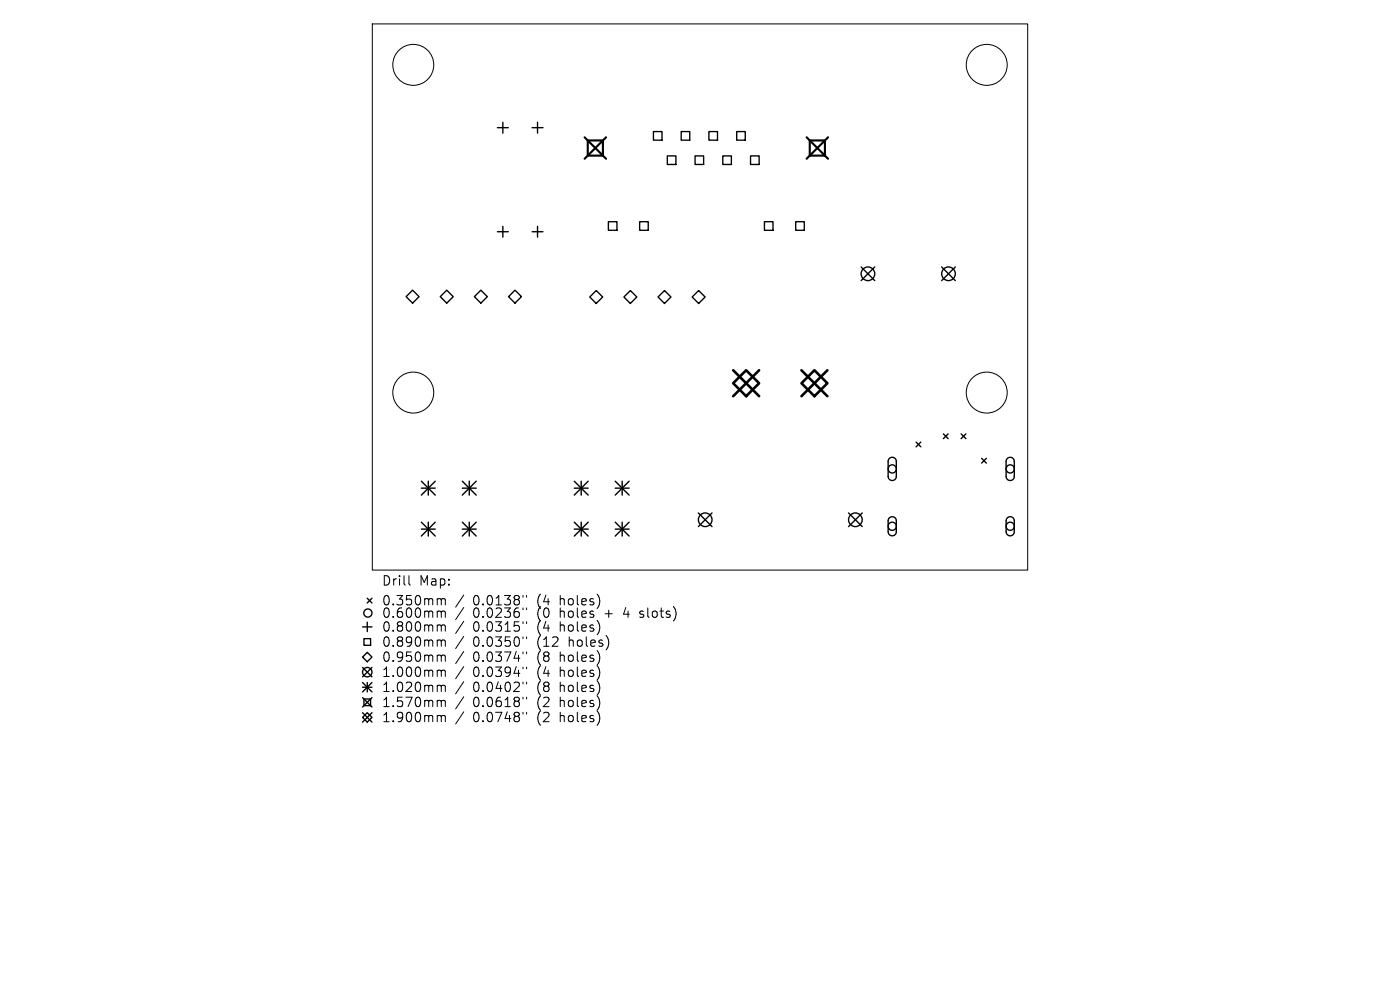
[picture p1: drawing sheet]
<svg xmlns="http://www.w3.org/2000/svg" width="297mm" height="210mm" viewBox="0 0 297 210" stroke-linecap="round" stroke-linejoin="round" font-family="sans-serif">
<defs><g id="words">
<g font-size="2.8">
<text x="80.9" y="124.5">Drill</text>
<text x="88.9" y="124.5">Map:</text>
<text x="80.9" y="128.7">0.350mm</text>
<text x="80.9" y="131.3">0.600mm</text>
<text x="100.4" y="128.7">0.0138&quot;</text>
<text x="100.4" y="131.3">0.0236&quot;</text>
<text x="114.1" y="128.7">(4</text>
<text x="114.1" y="131.3">(0</text>
<text x="119" y="128.7">holes)</text>
<text x="119" y="131.3">holes</text>
<text x="128.8" y="131.3">+</text>
<text x="133" y="131.3">4</text>
<text x="136.6" y="131.3">slots)</text>
<text x="80.9" y="134.3">0.800mm</text>
<text x="80.9" y="137.5">0.890mm</text>
<text x="100.4" y="134.3">0.0315&quot;</text>
<text x="100.4" y="137.5">0.0350&quot;</text>
<text x="114.1" y="134.3">(4</text>
<text x="114.1" y="137.5">(12</text>
<text x="119" y="134.3">holes)</text>
<text x="121" y="137.5">holes)</text>
<text x="80.9" y="140.7">0.950mm</text>
<text x="80.9" y="143.9">1.000mm</text>
<text x="100.4" y="140.7">0.0374&quot;</text>
<text x="100.4" y="143.9">0.0394&quot;</text>
<text x="114.1" y="140.7">(8</text>
<text x="114.1" y="143.9">(4</text>
<text x="119" y="140.7">holes)</text>
<text x="119" y="143.9">holes)</text>
<text x="80.9" y="147.1">1.020mm</text>
<text x="100.4" y="147.1">0.0402&quot;</text>
<text x="114.1" y="147.1">(8</text>
<text x="119" y="147.1">holes)</text>
<text x="80.9" y="150.3">1.570mm</text>
<text x="80.9" y="153.5">1.900mm</text>
<text x="100.4" y="150.3">0.0618&quot;</text>
<text x="100.4" y="153.5">0.0748&quot;</text>
<text x="114.1" y="150.3">(2</text>
<text x="114.1" y="153.5">(2</text>
<text x="119" y="150.3">holes)</text>
<text x="119" y="153.5">holes)</text>
</g>
</g></defs>
<g fill="none" stroke="#000" stroke-width=".21">
<path d="M79 5.1h139v115.8h-139zM86.8 122.1v1.7l.2 .3M93 127h.3l.3 .3M93 129.6h.3l.3 .3M93 132.6h.3l.3 .2M93 135.8l.5 .1 .1 .1M93 139l.5 .1 .1 .1M93.6 127.3l.3-.3 .5 .1 .1 1.2M93.6 127.3v1M93.6 129.9v1.1M93.6 132.8v1.1M93.6 136v1.1"/>
<path d="M93.6 139.2v1.1M93.6 129.9l.3-.3 .5 .1 .1 1.3M93.6 132.8l.3-.2 .5 .1 .1 1.2M93.6 136l.3-.2 .5 .1 .1 1.2M93.6 139.2l.3-.2 .5 .1 .1 1.2M98.4 126.2l-1.7 2.6M98.4 128.9l-1.7 2.5M98.4 131.8l-1.7 2.6M98.4 135l-1.7 2.6M98.4 138.2l-1.7 2.6M110.9 126.3v.4M110.9 129v.3"/>
<path d="M110.9 131.9v.4M110.9 135.1v.4M110.9 138.3v.4M111.7 126.3v.4M111.7 129v.3M111.7 131.9v.4M111.7 135.1v.4M111.7 138.3v.4M135.7 130.9l.2 .1M135.8 129.7v.5M93 142.2l.5 .1 .1 .1M93 145.4l.5 .1 .1 .1"/>
<path d="M93 148.6h.3l.3 .2M93 151.8h.3l.3 .2M93.6 142.4v1.1M93.6 145.6v1.1M93.6 148.8v1.1M93.6 152v1.1M93.6 142.4l.3-.2 .5 .1 .1 1.2M93.6 145.6l.3-.2 .5 .1 .1 1.2M93.6 148.8l.3-.2 .5 .1 .1 1.2M93.6 152l.3-.2 .5 .1 .1 1.2M98.4 141.4l-1.7 2.6M98.4 144.6l-1.7 2.6"/>
<path d="M98.4 147.8l-1.7 2.6M98.4 151l-1.7 2.6M110.9 141.5v.4M110.9 144.7v.4M110.9 147.9v.4M110.9 151.1v.4M111.7 141.5v.4M111.7 144.7v.4M111.7 147.9v.4M111.7 151.1v.4"/>
<circle cx="87.7" cy="13.8" r="4.3"/>
<circle cx="209.3" cy="13.8" r="4.3"/>
<circle cx="87.7" cy="83.3" r="4.3"/>
<circle cx="209.3" cy="83.3" r="4.3"/>
</g>
<g fill="none" stroke="#000" stroke-width=".29">
<path d="M105.5 27.1h2.3M106.7 25.9v2.3M112.9 27.1h2.3M114 25.9v2.3M138.6 27.9h1.8v1.8h-1.8zM141.6 33.1h1.8v1.8h-1.8zM144.5 27.9h1.8v1.8h-1.8zM147.5 33.1h1.8v1.8h-1.8zM150.4 27.9h1.8v1.8h-1.8zM153.3 33.1h1.9v1.8h-1.9zM156.3 27.9h1.8v1.8h-1.8zM159.2 33.1h1.8v1.8h-1.8z"/>
<path d="M105.5 49.2h2.3M106.7 48v2.3M112.9 49.2h2.3M114 48v2.3M129.1 47h1.8v1.9h-1.8zM135.7 47h1.8v1.9h-1.8zM162.2 47h1.8v1.9h-1.8zM168.8 47h1.8v1.9h-1.8zM182.7 56.6l2.9 2.9M185.6 56.6l-2.9 2.9M199.8 56.6l2.9 2.9M202.7 56.6l-2.9 2.9"/>
<path d="M87.5 61.6l1.4 1.3-1.4 1.4-1.3-1.4zM94.8 61.6l1.3 1.3-1.3 1.4-1.4-1.4zM100.6 62.9l1.4-1.3 1.4 1.3-1.4 1.4zM109.3 61.6l1.3 1.3-1.3 1.4-1.4-1.4zM125.1 63l1.4-1.4 1.4 1.4-1.4 1.4zM132.4 63l1.3-1.4 1.4 1.4-1.4 1.4zM139.6 63l1.4-1.4 1.3 1.4-1.3 1.4zM146.8 63l1.4-1.4 1.4 1.4-1.4 1.4zM188.7 97.3a.87 .87 0 0 1 .9-.2 .87 .87 0 0 1 .6 .8v3.2a.87 .87 0 0 1-.9 .8 .87 .87 0 0 1-.9-.8v-3.3zM194.3 93.8l1.1 1M195.4 93.8l-1.1 1M200.1 92l1 1.1"/>
<path d="M201.1 92l-1 1.1M203.9 92l1 1.1M204.9 92l-1 1.1M208.2 97.2l1.1 1M209.3 97.2l-1.1 1M213.7 97.3a.87 .87 0 0 1 .9-.2 .87 .87 0 0 1 .6 .8v3.2a.87 .87 0 0 1-.9 .8 .87 .87 0 0 1-.9-.8v-3.3zM148.2 108.8l2.9 2.9M151.1 108.8l-2.9 2.9M180 108.8l2.9 2.9M182.9 108.8l-2.9 2.9M188.7 109.9a.87 .87 0 0 1 .9-.2 .87 .87 0 0 1 .6 .8v2.3a.87 .87 0 0 1-.9 .9 .87 .87 0 0 1-.9-.9v-2.4zM213.7 109.9a.87 .87 0 0 1 .9-.2 .87 .87 0 0 1 .6 .8v2.3a.87 .87 0 0 1-.9 .9 .87 .87 0 0 1-.9-.9v-2.4z"/>
<path d="M76.9 139.4l1-1 1 1-1 1zM76.9 133h2M77.2 135.5h1.4v1.4h-1.4zM77.9 126.9l1 1M77.9 132v2M78.9 126.9l-1 1M76.9 152.2l1-1 1 1-1 1zM76.9 141.6l2 2M76.9 144.8l2 2M76.9 145.8h2M76.9 148l2 2M76.9 151.2l2 2"/>
<path d="M77.2 148.3h1.4v1.4h-1.4zM77.9 144.8v2M78.9 141.6l-2 2M78.9 144.8l-2 2M78.9 148l-2 2M78.9 151.2l-2 2"/>
<circle cx="184.1" cy="58.1" r="1.45"/>
<circle cx="201.2" cy="58.1" r="1.45"/>
<circle cx="189.3" cy="99.5" r=".87"/>
<circle cx="214.3" cy="99.5" r=".87"/>
<circle cx="149.6" cy="110.3" r="1.45"/>
<circle cx="181.5" cy="110.3" r="1.45"/>
<circle cx="189.3" cy="111.6" r=".87"/>
<circle cx="214.3" cy="111.6" r=".87"/>
<circle cx="78" cy="130" r=".87"/>
<circle cx="77.9" cy="142.6" r="1"/>
</g>
<g fill="none" stroke="#000" stroke-width=".3">
<path d="M89.4 102.1l2.9 2.9M89.4 103.6h2.9M89.4 110.8l2.9 2.9M89.4 112.2h2.9M90.9 102.1v2.9M90.9 110.8v2.9M92.3 102.1l-2.9 2.9M92.3 110.8l-2.9 2.9M98.1 110.8l2.9 2.9M98.1 103.6h2.9M98.1 112.2h2.9M98.1 102.1l2.9 2.9"/>
<path d="M99.6 102.1v2.9M99.6 110.8v2.9M101 102.1l-2.9 2.9M101 110.8l-2.9 2.9M121.8 103.6h3M121.8 112.2h3M121.8 102.1l3 2.9M121.8 110.8l3 2.9M123.3 102.1v2.9M123.3 110.8v2.9M124.8 102.1l-3 2.9M124.8 110.8l-3 2.9"/>
<path d="M130.5 103.6h3M130.5 112.2h3M130.5 110.8l3 2.9M130.5 102.1l3 2.9M132 102.1v2.9M132 110.8v2.9M133.5 102.1l-3 2.9M133.5 110.8l-3 2.9"/>
</g>
<path d="M124 29.1l4.6 4.6M124.7 29.8h3.2v3.2h-3.2zM128.6 29.1l-4.6 4.6M171.1 29.1l4.6 4.6M171.8 29.8h3.2v3.2h-3.2zM175.7 29.1l-4.6 4.6" fill="none" stroke="#000" stroke-width=".45"/>
<path d="M155.5 78.5l5.5 5.5M161 78.5l-5.5 5.5M170 78.5l5.5 5.5M172.8 78.5l2.7 2.8-2.7 2.7-2.8-2.7zM175.5 78.5l-5.5 5.5M155.5 81.3l2.8-2.8 2.7 2.8-2.7 2.7z" fill="none" stroke="#000" stroke-width=".55"/>
<use href="#words"/>
</svg>
